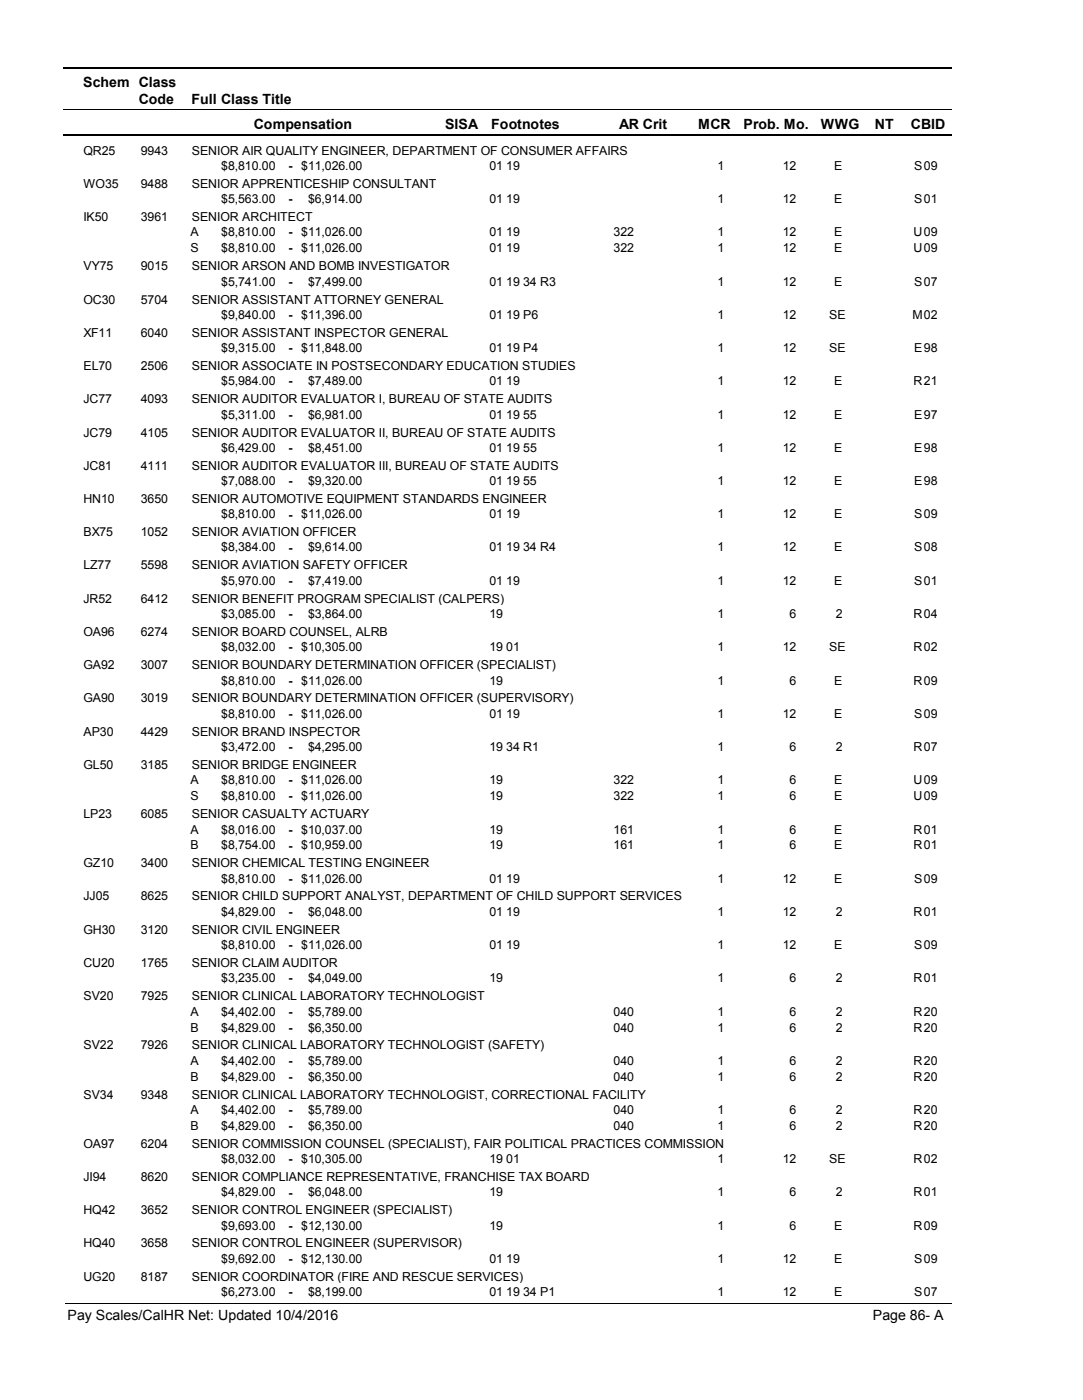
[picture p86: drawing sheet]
<svg xmlns="http://www.w3.org/2000/svg" width="216mm" height="279mm" viewBox="0 0 216 279" stroke-linecap="round" stroke-linejoin="round" font-family="sans-serif">
<defs><g id="words">
<g font-size="2.8">
<text x="16.6" y="17.3">Schem Class</text>
<text x="27.7" y="20.7">Code</text>
<text x="38.2" y="20.7">Full Class Title</text>
<text x="50.6" y="25.7">Compensation</text>
<text x="88.7" y="25.7">SISA</text>
<text x="98" y="25.7">Footnotes</text>
<text x="123.5" y="25.7">AR Crit</text>
<text x="139.2" y="25.7">MCR</text>
<text x="148.3" y="25.7">Prob. Mo.</text>
<text x="163.7" y="25.7">WWG</text>
<text x="174.5" y="25.7">NT</text>
<text x="181.6" y="25.7">CBID</text>
<text x="13.5" y="263.5">Pay Scales/CalHR Net: Updated 10/4/2016</text>
<text x="174.1" y="263.5">Page 86- A</text>
</g>
<g font-size="2.5">
<text x="16.6" y="30.8">QR25</text>
<text x="28.1" y="30.8">9943</text>
<text x="38.2" y="30.8">SENIOR AIR QUALITY ENGINEER, DEPARTMENT OF CONSUMER AFFAIRS</text>
<text x="44.1" y="33.9">$8,810.00</text>
<text x="57.5" y="33.9">-</text>
<text x="60.1" y="33.9">$11,026.00</text>
<text x="97.6" y="33.9">01 19</text>
<text x="143.1" y="33.9">1</text>
<text x="156.1" y="33.9">12</text>
<text x="166.3" y="33.9">E</text>
<text x="182.3" y="33.9">S</text>
<text x="184.2" y="33.9">09</text>
<text x="16.6" y="37.5">WO35</text>
<text x="28.1" y="37.5">9488</text>
<text x="38.2" y="37.5">SENIOR APPRENTICESHIP CONSULTANT</text>
<text x="44.1" y="40.6">$5,563.00</text>
<text x="57.5" y="40.6">-</text>
<text x="61.4" y="40.6">$6,914.00</text>
<text x="97.6" y="40.6">01 19</text>
<text x="143.1" y="40.6">1</text>
<text x="156.1" y="40.6">12</text>
<text x="166.3" y="40.6">E</text>
<text x="182.3" y="40.6">S</text>
<text x="184.2" y="40.6">01</text>
<text x="16.6" y="44.1">IK50</text>
<text x="28.1" y="44.1">3961</text>
<text x="38" y="47.2">A</text>
<text x="38.2" y="44.1">SENIOR ARCHITECT</text>
<text x="44.1" y="47.2">$8,810.00</text>
<text x="57.5" y="47.2">-</text>
<text x="60.1" y="47.2">$11,026.00</text>
<text x="97.6" y="47.2">01 19</text>
<text x="122.4" y="47.2">322</text>
<text x="143.1" y="47.2">1</text>
<text x="156.1" y="47.2">12</text>
<text x="166.3" y="47.2">E</text>
<text x="182.2" y="47.2">U</text>
<text x="184.2" y="47.2">09</text>
<text x="16.6" y="53.9">VY75</text>
<text x="28.1" y="53.9">9015</text>
<text x="38" y="50.3">S</text>
<text x="38.2" y="53.9">SENIOR ARSON AND BOMB INVESTIGATOR</text>
<text x="44.1" y="50.3">$8,810.00</text>
<text x="57.5" y="50.4">-</text>
<text x="60.1" y="50.3">$11,026.00</text>
<text x="97.6" y="50.3">01 19</text>
<text x="122.4" y="50.3">322</text>
<text x="143.1" y="50.3">1</text>
<text x="156.1" y="50.3">12</text>
<text x="166.3" y="50.3">E</text>
<text x="182.2" y="50.3">U</text>
<text x="184.2" y="50.3">09</text>
<text x="44.1" y="57">$5,741.00</text>
<text x="57.5" y="57">-</text>
<text x="61.4" y="57">$7,499.00</text>
<text x="97.6" y="57">01 19 34 R3</text>
<text x="143.1" y="57">1</text>
<text x="156.1" y="57">12</text>
<text x="166.3" y="57">E</text>
<text x="182.3" y="57">S</text>
<text x="184.2" y="57">07</text>
<text x="16.6" y="60.6">OC30</text>
<text x="28.1" y="60.6">5704</text>
<text x="38.2" y="60.6">SENIOR ASSISTANT ATTORNEY GENERAL</text>
<text x="44.1" y="63.6">$9,840.00</text>
<text x="57.5" y="63.7">-</text>
<text x="60.1" y="63.6">$11,396.00</text>
<text x="97.6" y="63.6">01 19 P6</text>
<text x="143.1" y="63.6">1</text>
<text x="156.1" y="63.6">12</text>
<text x="165.4" y="63.6">SE</text>
<text x="181.9" y="63.6">M</text>
<text x="184.2" y="63.6">02</text>
<text x="16.6" y="67.2">XF11</text>
<text x="28.1" y="67.2">6040</text>
<text x="38.2" y="67.2">SENIOR ASSISTANT INSPECTOR GENERAL</text>
<text x="44.1" y="70.2">$9,315.00</text>
<text x="57.5" y="70.3">-</text>
<text x="60.1" y="70.2">$11,848.00</text>
<text x="97.6" y="70.2">01 19 P4</text>
<text x="143.1" y="70.2">1</text>
<text x="156.1" y="70.2">12</text>
<text x="165.4" y="70.2">SE</text>
<text x="182.3" y="70.2">E</text>
<text x="184.2" y="70.2">98</text>
<text x="16.6" y="73.8">EL70</text>
<text x="28.1" y="73.8">2506</text>
<text x="38.2" y="73.8">SENIOR ASSOCIATE IN POSTSECONDARY EDUCATION STUDIES</text>
<text x="44.1" y="76.9">$5,984.00</text>
<text x="57.5" y="76.9">-</text>
<text x="61.4" y="76.9">$7,489.00</text>
<text x="97.6" y="76.9">01 19</text>
<text x="143.1" y="76.9">1</text>
<text x="156.1" y="76.9">12</text>
<text x="166.3" y="76.9">E</text>
<text x="182.2" y="76.9">R</text>
<text x="184.2" y="76.9">21</text>
<text x="16.6" y="80.5">JC77</text>
<text x="28.1" y="80.5">4093</text>
<text x="38.2" y="80.5">SENIOR AUDITOR EVALUATOR I, BUREAU OF STATE AUDITS</text>
<text x="44.1" y="83.6">$5,311.00</text>
<text x="57.5" y="83.6">-</text>
<text x="61.4" y="83.6">$6,981.00</text>
<text x="97.6" y="83.6">01 19 55</text>
<text x="143.1" y="83.6">1</text>
<text x="156.1" y="83.6">12</text>
<text x="166.3" y="83.6">E</text>
<text x="182.3" y="83.6">E</text>
<text x="184.2" y="83.6">97</text>
<text x="16.6" y="87.1">JC79</text>
<text x="28.1" y="87.1">4105</text>
<text x="38.2" y="87.1">SENIOR AUDITOR EVALUATOR II, BUREAU OF STATE AUDITS</text>
<text x="16.6" y="93.7">JC81</text>
<text x="28.1" y="93.7">4111</text>
<text x="38.2" y="93.7">SENIOR AUDITOR EVALUATOR III, BUREAU OF STATE AUDITS</text>
<text x="44.1" y="90.2">$6,429.00</text>
<text x="57.5" y="90.2">-</text>
<text x="61.4" y="90.2">$8,451.00</text>
<text x="97.6" y="90.2">01 19 55</text>
<text x="143.1" y="90.2">1</text>
<text x="156.1" y="90.2">12</text>
<text x="166.3" y="90.2">E</text>
<text x="182.3" y="90.2">E</text>
<text x="184.2" y="90.2">98</text>
<text x="16.6" y="100.4">HN10</text>
<text x="28.1" y="100.4">3650</text>
<text x="38.2" y="100.4">SENIOR AUTOMOTIVE EQUIPMENT STANDARDS ENGINEER</text>
<text x="44.1" y="96.8">$7,088.00</text>
<text x="57.5" y="96.8">-</text>
<text x="61.4" y="96.8">$9,320.00</text>
<text x="97.6" y="96.8">01 19 55</text>
<text x="143.1" y="96.8">1</text>
<text x="156.1" y="96.8">12</text>
<text x="166.3" y="96.8">E</text>
<text x="182.3" y="96.8">E</text>
<text x="184.2" y="96.8">98</text>
<text x="16.6" y="107">BX75</text>
<text x="28.1" y="107">1052</text>
<text x="38.2" y="107">SENIOR AVIATION OFFICER</text>
<text x="44.1" y="103.5">$8,810.00</text>
<text x="57.5" y="103.5">-</text>
<text x="60.1" y="103.5">$11,026.00</text>
<text x="97.6" y="103.5">01 19</text>
<text x="143.1" y="103.5">1</text>
<text x="156.1" y="103.5">12</text>
<text x="166.3" y="103.5">E</text>
<text x="182.3" y="103.5">S</text>
<text x="184.2" y="103.5">09</text>
<text x="16.6" y="113.6">LZ77</text>
<text x="28.1" y="113.6">5598</text>
<text x="38.2" y="113.6">SENIOR AVIATION SAFETY OFFICER</text>
<text x="44.1" y="110.1">$8,384.00</text>
<text x="57.5" y="110.1">-</text>
<text x="61.4" y="110.1">$9,614.00</text>
<text x="97.6" y="110.1">01 19 34 R4</text>
<text x="143.1" y="110.1">1</text>
<text x="156.1" y="110.1">12</text>
<text x="166.3" y="110.1">E</text>
<text x="182.3" y="110.1">S</text>
<text x="184.2" y="110.1">08</text>
<text x="44.1" y="116.7">$5,970.00</text>
<text x="57.5" y="116.7">-</text>
<text x="61.4" y="116.7">$7,419.00</text>
<text x="97.6" y="116.7">01 19</text>
<text x="143.1" y="116.7">1</text>
<text x="156.1" y="116.7">12</text>
<text x="166.3" y="116.7">E</text>
<text x="182.3" y="116.7">S</text>
<text x="184.2" y="116.7">01</text>
<text x="16.6" y="120.3">JR52</text>
<text x="28.1" y="120.3">6412</text>
<text x="38.2" y="120.3">SENIOR BENEFIT PROGRAM SPECIALIST (CALPERS)</text>
<text x="44.1" y="123.4">$3,085.00</text>
<text x="57.5" y="123.4">-</text>
<text x="61.4" y="123.4">$3,864.00</text>
<text x="97.6" y="123.4">19</text>
<text x="143.1" y="123.4">1</text>
<text x="157.5" y="123.4">6</text>
<text x="166.6" y="123.4">2</text>
<text x="182.2" y="123.4">R</text>
<text x="184.2" y="123.4">04</text>
<text x="16.6" y="127">OA96</text>
<text x="28.1" y="127">6274</text>
<text x="38.2" y="127">SENIOR BOARD COUNSEL, ALRB</text>
<text x="44.1" y="130">$8,032.00</text>
<text x="57.5" y="130">-</text>
<text x="60.1" y="130">$10,305.00</text>
<text x="97.6" y="130">19 01</text>
<text x="143.1" y="130">1</text>
<text x="156.1" y="130">12</text>
<text x="165.4" y="130">SE</text>
<text x="182.2" y="130">R</text>
<text x="184.2" y="130">02</text>
<text x="16.6" y="133.6">GA92</text>
<text x="28.1" y="133.6">3007</text>
<text x="38.2" y="133.6">SENIOR BOUNDARY DETERMINATION OFFICER (SPECIALIST)</text>
<text x="44.1" y="136.6">$8,810.00</text>
<text x="57.5" y="136.7">-</text>
<text x="60.1" y="136.6">$11,026.00</text>
<text x="97.6" y="136.6">19</text>
<text x="143.1" y="136.6">1</text>
<text x="157.5" y="136.6">6</text>
<text x="166.3" y="136.6">E</text>
<text x="182.2" y="136.6">R</text>
<text x="184.2" y="136.6">09</text>
<text x="16.6" y="140.2">GA90</text>
<text x="28.1" y="140.2">3019</text>
<text x="38.2" y="140.2">SENIOR BOUNDARY DETERMINATION OFFICER (SUPERVISORY)</text>
<text x="44.1" y="143.3">$8,810.00</text>
<text x="57.5" y="143.3">-</text>
<text x="60.1" y="143.3">$11,026.00</text>
<text x="97.6" y="143.3">01 19</text>
<text x="143.1" y="143.3">1</text>
<text x="156.1" y="143.3">12</text>
<text x="166.3" y="143.3">E</text>
<text x="182.3" y="143.3">S</text>
<text x="184.2" y="143.3">09</text>
<text x="16.6" y="146.9">AP30</text>
<text x="28.1" y="146.9">4429</text>
<text x="38.2" y="146.9">SENIOR BRAND INSPECTOR</text>
<text x="44.1" y="149.9">$3,472.00</text>
<text x="57.5" y="149.9">-</text>
<text x="61.4" y="149.9">$4,295.00</text>
<text x="97.6" y="149.9">19 34 R1</text>
<text x="143.1" y="149.9">1</text>
<text x="157.5" y="149.9">6</text>
<text x="166.6" y="149.9">2</text>
<text x="182.2" y="149.9">R</text>
<text x="184.2" y="149.9">07</text>
<text x="16.6" y="153.5">GL50</text>
<text x="28.1" y="153.5">3185</text>
<text x="38.2" y="153.5">SENIOR BRIDGE ENGINEER</text>
<text x="38" y="156.5">A</text>
<text x="38" y="159.7">S</text>
<text x="44.1" y="156.5">$8,810.00</text>
<text x="44.1" y="159.7">$8,810.00</text>
<text x="57.5" y="156.6">-</text>
<text x="57.5" y="159.7">-</text>
<text x="60.1" y="156.5">$11,026.00</text>
<text x="60.1" y="159.7">$11,026.00</text>
<text x="97.6" y="156.5">19</text>
<text x="97.6" y="159.7">19</text>
<text x="122.4" y="156.5">322</text>
<text x="122.4" y="159.7">322</text>
<text x="143.1" y="156.5">1</text>
<text x="143.1" y="159.7">1</text>
<text x="157.5" y="156.5">6</text>
<text x="157.5" y="159.7">6</text>
<text x="166.3" y="156.5">E</text>
<text x="166.3" y="159.7">E</text>
<text x="182.2" y="156.5">U</text>
<text x="182.2" y="159.7">U</text>
<text x="184.2" y="156.5">09</text>
<text x="184.2" y="159.7">09</text>
<text x="16.6" y="163.3">LP23</text>
<text x="28.1" y="163.3">6085</text>
<text x="38" y="166.4">A</text>
<text x="38.2" y="163.3">SENIOR CASUALTY ACTUARY</text>
<text x="44.1" y="166.4">$8,016.00</text>
<text x="57.5" y="166.4">-</text>
<text x="60.1" y="166.4">$10,037.00</text>
<text x="97.6" y="166.4">19</text>
<text x="122.4" y="166.4">161</text>
<text x="143.1" y="166.4">1</text>
<text x="157.5" y="166.4">6</text>
<text x="166.3" y="166.4">E</text>
<text x="182.2" y="166.4">R</text>
<text x="184.2" y="166.4">01</text>
<text x="16.6" y="173.1">GZ10</text>
<text x="28.1" y="173.1">3400</text>
<text x="38" y="169.5">B</text>
<text x="38.2" y="173.1">SENIOR CHEMICAL TESTING ENGINEER</text>
<text x="44.1" y="169.5">$8,754.00</text>
<text x="57.5" y="169.6">-</text>
<text x="60.1" y="169.5">$10,959.00</text>
<text x="97.6" y="169.5">19</text>
<text x="122.4" y="169.5">161</text>
<text x="143.1" y="169.5">1</text>
<text x="157.5" y="169.5">6</text>
<text x="166.3" y="169.5">E</text>
<text x="182.2" y="169.5">R</text>
<text x="184.2" y="169.5">01</text>
<text x="16.6" y="179.7">JJ05</text>
<text x="28.1" y="179.7">8625</text>
<text x="38.2" y="179.7">SENIOR CHILD SUPPORT ANALYST, DEPARTMENT OF CHILD SUPPORT SERVICES</text>
<text x="44.1" y="176.1">$8,810.00</text>
<text x="57.5" y="176.2">-</text>
<text x="60.1" y="176.1">$11,026.00</text>
<text x="97.6" y="176.1">01 19</text>
<text x="143.1" y="176.1">1</text>
<text x="156.1" y="176.1">12</text>
<text x="166.3" y="176.1">E</text>
<text x="182.3" y="176.1">S</text>
<text x="184.2" y="176.1">09</text>
<text x="44.1" y="182.8">$4,829.00</text>
<text x="57.5" y="182.8">-</text>
<text x="61.4" y="182.8">$6,048.00</text>
<text x="97.6" y="182.8">01 19</text>
<text x="143.1" y="182.8">1</text>
<text x="156.1" y="182.8">12</text>
<text x="166.6" y="182.8">2</text>
<text x="182.2" y="182.8">R</text>
<text x="184.2" y="182.8">01</text>
<text x="16.6" y="186.4">GH30</text>
<text x="28.1" y="186.4">3120</text>
<text x="38.2" y="186.4">SENIOR CIVIL ENGINEER</text>
<text x="44.1" y="189.4">$8,810.00</text>
<text x="57.5" y="189.5">-</text>
<text x="60.1" y="189.4">$11,026.00</text>
<text x="97.6" y="189.4">01 19</text>
<text x="143.1" y="189.4">1</text>
<text x="156.1" y="189.4">12</text>
<text x="166.3" y="189.4">E</text>
<text x="182.3" y="189.4">S</text>
<text x="184.2" y="189.4">09</text>
<text x="16.6" y="193">CU20</text>
<text x="28.1" y="193">1765</text>
<text x="38.2" y="193">SENIOR CLAIM AUDITOR</text>
<text x="44.1" y="196">$3,235.00</text>
<text x="57.5" y="196.1">-</text>
<text x="61.4" y="196">$4,049.00</text>
<text x="97.6" y="196">19</text>
<text x="143.1" y="196">1</text>
<text x="157.5" y="196">6</text>
<text x="166.6" y="196">2</text>
<text x="182.2" y="196">R</text>
<text x="184.2" y="196">01</text>
<text x="16.6" y="199.6">SV20</text>
<text x="28.1" y="199.6">7925</text>
<text x="38" y="202.7">A</text>
<text x="38.2" y="199.6">SENIOR CLINICAL LABORATORY TECHNOLOGIST</text>
<text x="44.1" y="202.7">$4,402.00</text>
<text x="57.5" y="202.7">-</text>
<text x="61.4" y="202.7">$5,789.00</text>
<text x="122.4" y="202.7">040</text>
<text x="143.1" y="202.7">1</text>
<text x="157.5" y="202.7">6</text>
<text x="166.6" y="202.7">2</text>
<text x="182.2" y="202.7">R</text>
<text x="184.2" y="202.7">20</text>
<text x="16.6" y="209.5">SV22</text>
<text x="28.1" y="209.5">7926</text>
<text x="38" y="205.9">B</text>
<text x="38.2" y="209.5">SENIOR CLINICAL LABORATORY TECHNOLOGIST (SAFETY)</text>
<text x="44.1" y="205.9">$4,829.00</text>
<text x="57.5" y="205.9">-</text>
<text x="61.4" y="205.9">$6,350.00</text>
<text x="122.4" y="205.9">040</text>
<text x="143.1" y="205.9">1</text>
<text x="157.5" y="205.9">6</text>
<text x="166.6" y="205.9">2</text>
<text x="182.2" y="205.9">R</text>
<text x="184.2" y="205.9">20</text>
<text x="38" y="212.5">A</text>
<text x="38" y="215.7">B</text>
<text x="44.1" y="212.5">$4,402.00</text>
<text x="44.1" y="215.7">$4,829.00</text>
<text x="57.5" y="212.6">-</text>
<text x="57.5" y="215.7">-</text>
<text x="61.4" y="212.5">$5,789.00</text>
<text x="61.4" y="215.7">$6,350.00</text>
<text x="122.4" y="212.5">040</text>
<text x="122.4" y="215.7">040</text>
<text x="143.1" y="212.5">1</text>
<text x="143.1" y="215.7">1</text>
<text x="157.5" y="212.5">6</text>
<text x="157.5" y="215.7">6</text>
<text x="166.6" y="212.5">2</text>
<text x="166.6" y="215.7">2</text>
<text x="182.2" y="212.5">R</text>
<text x="182.2" y="215.7">R</text>
<text x="184.2" y="212.5">20</text>
<text x="184.2" y="215.7">20</text>
<text x="16.6" y="219.3">SV34</text>
<text x="28.1" y="219.3">9348</text>
<text x="38.2" y="219.3">SENIOR CLINICAL LABORATORY TECHNOLOGIST, CORRECTIONAL FACILITY</text>
<text x="38" y="222.3">A</text>
<text x="38" y="225.5">B</text>
<text x="44.1" y="222.3">$4,402.00</text>
<text x="44.1" y="225.5">$4,829.00</text>
<text x="57.5" y="222.4">-</text>
<text x="57.5" y="225.5">-</text>
<text x="61.4" y="222.3">$5,789.00</text>
<text x="61.4" y="225.5">$6,350.00</text>
<text x="122.4" y="222.3">040</text>
<text x="122.4" y="225.5">040</text>
<text x="143.1" y="222.3">1</text>
<text x="143.1" y="225.5">1</text>
<text x="157.5" y="222.3">6</text>
<text x="157.5" y="225.5">6</text>
<text x="166.6" y="222.3">2</text>
<text x="166.6" y="225.5">2</text>
<text x="182.2" y="222.3">R</text>
<text x="182.2" y="225.5">R</text>
<text x="184.2" y="222.3">20</text>
<text x="184.2" y="225.5">20</text>
<text x="16.6" y="229.1">OA97</text>
<text x="28.1" y="229.1">6204</text>
<text x="38.2" y="229.1">SENIOR COMMISSION COUNSEL (SPECIALIST), FAIR POLITICAL PRACTICES COMMISSION</text>
<text x="44.1" y="232.1">$8,032.00</text>
<text x="57.5" y="232.2">-</text>
<text x="60.1" y="232.1">$10,305.00</text>
<text x="97.6" y="232.1">19 01</text>
<text x="143.1" y="232.1">1</text>
<text x="156.1" y="232.1">12</text>
<text x="165.4" y="232.1">SE</text>
<text x="182.2" y="232.1">R</text>
<text x="184.2" y="232.1">02</text>
<text x="16.6" y="235.7">JI94</text>
<text x="28.1" y="235.7">8620</text>
<text x="38.2" y="235.7">SENIOR COMPLIANCE REPRESENTATIVE, FRANCHISE TAX BOARD</text>
<text x="44.1" y="238.8">$4,829.00</text>
<text x="57.5" y="238.8">-</text>
<text x="61.4" y="238.8">$6,048.00</text>
<text x="97.6" y="238.8">19</text>
<text x="143.1" y="238.8">1</text>
<text x="157.5" y="238.8">6</text>
<text x="166.6" y="238.8">2</text>
<text x="182.2" y="238.8">R</text>
<text x="184.2" y="238.8">01</text>
<text x="16.6" y="242.4">HQ42</text>
<text x="28.1" y="242.4">3652</text>
<text x="38.2" y="242.4">SENIOR CONTROL ENGINEER (SPECIALIST)</text>
<text x="44.1" y="245.4">$9,693.00</text>
<text x="57.5" y="245.4">-</text>
<text x="60.1" y="245.4">$12,130.00</text>
<text x="97.6" y="245.4">19</text>
<text x="143.1" y="245.4">1</text>
<text x="157.5" y="245.4">6</text>
<text x="166.3" y="245.4">E</text>
<text x="182.2" y="245.4">R</text>
<text x="184.2" y="245.4">09</text>
<text x="16.6" y="249">HQ40</text>
<text x="28.1" y="249">3658</text>
<text x="38.2" y="249">SENIOR CONTROL ENGINEER (SUPERVISOR)</text>
<text x="16.6" y="255.6">UG20</text>
<text x="28.1" y="255.6">8187</text>
<text x="38.2" y="255.6">SENIOR COORDINATOR (FIRE AND RESCUE SERVICES)</text>
<text x="44.1" y="252.1">$9,692.00</text>
<text x="57.5" y="252.1">-</text>
<text x="60.1" y="252.1">$12,130.00</text>
<text x="97.6" y="252.1">01 19</text>
<text x="143.1" y="252.1">1</text>
<text x="156.1" y="252.1">12</text>
<text x="166.3" y="252.1">E</text>
<text x="182.3" y="252.1">S</text>
<text x="184.2" y="252.1">09</text>
<text x="44.1" y="258.7">$6,273.00</text>
<text x="57.5" y="258.7">-</text>
<text x="61.4" y="258.7">$8,199.00</text>
<text x="97.6" y="258.7">01 19 34 P1</text>
<text x="143.1" y="258.7">1</text>
<text x="156.1" y="258.7">12</text>
<text x="166.3" y="258.7">E</text>
<text x="182.3" y="258.7">S</text>
<text x="184.2" y="258.7">07</text>
</g>
</g></defs>
<path d="M12.7 13.5h177.1" fill="none" stroke="#000" stroke-width=".36"/>
<path d="M12.7 21.9h177.1" fill="none" stroke="#000" stroke-width=".2"/>
<path d="M12.7 27h177.1" fill="none" stroke="#000" stroke-width=".35"/>
<g fill="#fff">
<path d="M40.4 31.3h16.2v3h-16.2z" fill-rule="evenodd"/>
<path d="M183.9 31.3h4.1v3h-4.1z" fill-rule="evenodd"/>
<path d="M40.4 37.9h16.2v3h-16.2z" fill-rule="evenodd"/>
<path d="M183.9 37.9h4.1v3h-4.1z" fill-rule="evenodd"/>
<path d="M40.4 44.6h16.2v2.9h-16.2z" fill-rule="evenodd"/>
<path d="M183.9 44.6h4.1v2.9h-4.1z" fill-rule="evenodd"/>
<path d="M40.4 47.7h16.2v3h-16.2z" fill-rule="evenodd"/>
<path d="M183.9 47.7h4.1v3h-4.1z" fill-rule="evenodd"/>
<path d="M40.4 54.4h16.2v3h-16.2z" fill-rule="evenodd"/>
<path d="M183.9 54.4h4.1v3h-4.1z" fill-rule="evenodd"/>
<path d="M40.4 61h16.2v3h-16.2z" fill-rule="evenodd"/>
<path d="M183.9 61h4.1v3h-4.1z" fill-rule="evenodd"/>
<path d="M40.4 67.6h16.2v3h-16.2z" fill-rule="evenodd"/>
<path d="M183.9 67.6h4.1v3h-4.1z" fill-rule="evenodd"/>
<path d="M40.4 74.3h16.2v3h-16.2z" fill-rule="evenodd"/>
<path d="M183.9 74.3h4.1v3h-4.1z" fill-rule="evenodd"/>
<path d="M40.4 80.9h16.2v3h-16.2z" fill-rule="evenodd"/>
<path d="M183.9 80.9h4.1v3h-4.1z" fill-rule="evenodd"/>
<path d="M40.4 87.5h16.2v3h-16.2z" fill-rule="evenodd"/>
<path d="M183.9 87.5h4.1v3h-4.1z" fill-rule="evenodd"/>
<path d="M40.4 94.2h16.2v3h-16.2z" fill-rule="evenodd"/>
<path d="M183.9 94.2h4.1v3h-4.1z" fill-rule="evenodd"/>
<path d="M40.4 100.8h16.2v3h-16.2z" fill-rule="evenodd"/>
<path d="M183.9 100.8h4.1v3h-4.1z" fill-rule="evenodd"/>
<path d="M40.4 107.5h16.2v2.9h-16.2z" fill-rule="evenodd"/>
<path d="M183.9 107.5h4.1v2.9h-4.1z" fill-rule="evenodd"/>
<path d="M40.4 114.1h16.2v3h-16.2z" fill-rule="evenodd"/>
<path d="M183.9 114.1h4.1v3h-4.1z" fill-rule="evenodd"/>
<path d="M40.4 120.8h16.2v2.9h-16.2z" fill-rule="evenodd"/>
<path d="M183.9 120.8h4.1v2.9h-4.1z" fill-rule="evenodd"/>
<path d="M40.4 127.4h16.2v2.9h-16.2z" fill-rule="evenodd"/>
<path d="M183.9 127.4h4.1v2.9h-4.1z" fill-rule="evenodd"/>
<path d="M40.4 134h16.2v3h-16.2z" fill-rule="evenodd"/>
<path d="M183.9 134h4.1v3h-4.1z" fill-rule="evenodd"/>
<path d="M40.4 140.7h16.2v2.9h-16.2z" fill-rule="evenodd"/>
<path d="M183.9 140.7h4.1v2.9h-4.1z" fill-rule="evenodd"/>
<path d="M40.4 147.3h16.2v3h-16.2z" fill-rule="evenodd"/>
<path d="M183.9 147.3h4.1v3h-4.1z" fill-rule="evenodd"/>
<path d="M40.4 153.9h16.2v3h-16.2z" fill-rule="evenodd"/>
<path d="M183.9 153.9h4.1v3h-4.1z" fill-rule="evenodd"/>
<path d="M40.4 157.1h16.2v3h-16.2z" fill-rule="evenodd"/>
<path d="M183.9 157.1h4.1v3h-4.1z" fill-rule="evenodd"/>
<path d="M40.4 163.7h16.2v3h-16.2z" fill-rule="evenodd"/>
<path d="M183.9 163.7h4.1v3h-4.1z" fill-rule="evenodd"/>
<path d="M40.4 166.9h16.2v3h-16.2z" fill-rule="evenodd"/>
<path d="M183.9 166.9h4.1v3h-4.1z" fill-rule="evenodd"/>
<path d="M40.4 173.5h16.2v3h-16.2z" fill-rule="evenodd"/>
<path d="M183.9 173.5h4.1v3h-4.1z" fill-rule="evenodd"/>
<path d="M40.4 180.2h16.2v3h-16.2z" fill-rule="evenodd"/>
<path d="M183.9 180.2h4.1v3h-4.1z" fill-rule="evenodd"/>
<path d="M40.4 186.8h16.2v3h-16.2z" fill-rule="evenodd"/>
<path d="M183.9 186.8h4.1v3h-4.1z" fill-rule="evenodd"/>
<path d="M40.4 193.4h16.2v3h-16.2z" fill-rule="evenodd"/>
<path d="M183.9 193.4h4.1v3h-4.1z" fill-rule="evenodd"/>
<path d="M40.4 200.1h16.2v3h-16.2z" fill-rule="evenodd"/>
<path d="M183.9 200.1h4.1v3h-4.1z" fill-rule="evenodd"/>
<path d="M40.4 203.3h16.2v3h-16.2z" fill-rule="evenodd"/>
<path d="M183.9 203.3h4.1v3h-4.1z" fill-rule="evenodd"/>
<path d="M40.4 209.9h16.2v3h-16.2z" fill-rule="evenodd"/>
<path d="M183.9 209.9h4.1v3h-4.1z" fill-rule="evenodd"/>
<path d="M40.4 213.1h16.2v3h-16.2z" fill-rule="evenodd"/>
<path d="M183.9 213.1h4.1v3h-4.1z" fill-rule="evenodd"/>
<path d="M40.4 219.7h16.2v3h-16.2z" fill-rule="evenodd"/>
<path d="M183.9 219.7h4.1v3h-4.1z" fill-rule="evenodd"/>
<path d="M40.4 222.9h16.2v3h-16.2z" fill-rule="evenodd"/>
<path d="M183.9 222.9h4.1v3h-4.1z" fill-rule="evenodd"/>
<path d="M40.4 229.5h16.2v3h-16.2z" fill-rule="evenodd"/>
<path d="M183.9 229.5h4.1v3h-4.1z" fill-rule="evenodd"/>
<path d="M40.4 236.2h16.2v3h-16.2z" fill-rule="evenodd"/>
<path d="M183.9 236.2h4.1v3h-4.1z" fill-rule="evenodd"/>
<path d="M40.4 242.8h16.2v3h-16.2z" fill-rule="evenodd"/>
<path d="M183.9 242.8h4.1v3h-4.1z" fill-rule="evenodd"/>
<path d="M40.4 249.4h16.2v3h-16.2z" fill-rule="evenodd"/>
<path d="M183.9 249.4h4.1v3h-4.1z" fill-rule="evenodd"/>
<path d="M40.4 256.1h16.2v3h-16.2z" fill-rule="evenodd"/>
<path d="M183.9 256.1h4.1v3h-4.1z" fill-rule="evenodd"/>
</g>
<path d="M13.1 260.1h176.7" fill="none" stroke="#000" stroke-width=".2"/>
<use href="#words"/>
</svg>
